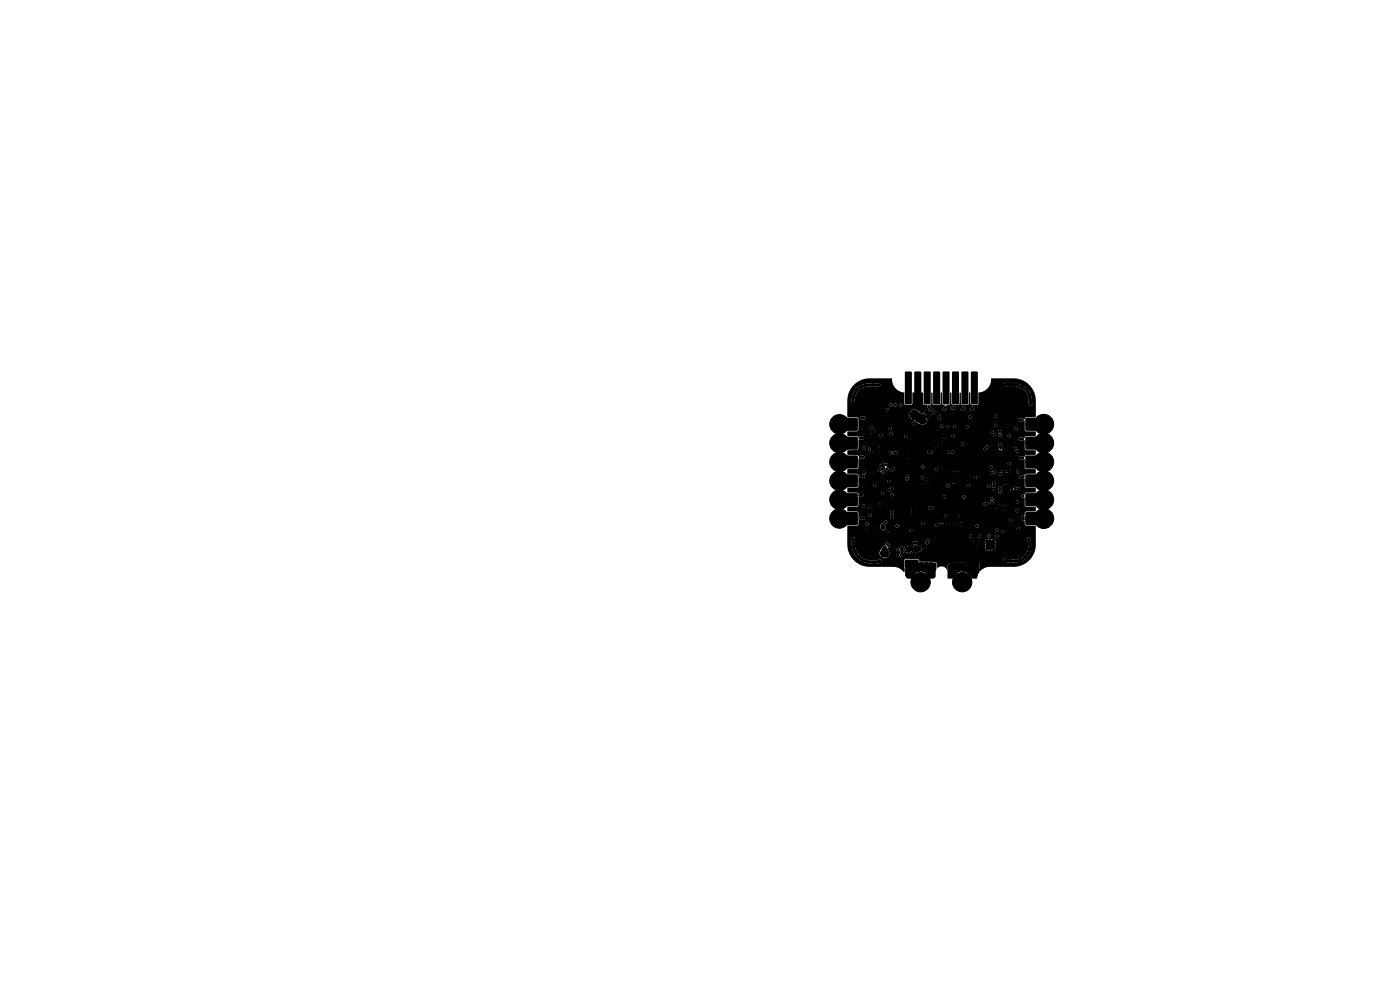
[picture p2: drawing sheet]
<svg xmlns="http://www.w3.org/2000/svg" width="297mm" height="210mm" viewBox="0 0 297 210" stroke-linecap="round" stroke-linejoin="round" font-family="sans-serif">
<g fill="#000" stroke="#000" stroke-width=".21">
<circle cx="178.1" cy="94" r="2.05"/>
<circle cx="178.1" cy="98" r="2.05"/>
<circle cx="178.1" cy="90" r="2.05"/>
<circle cx="180.8" cy="85.8" r=".23"/>
<circle cx="181.1" cy="84.2" r=".23"/>
<circle cx="181.2" cy="95.8" r=".23"/>
<circle cx="181.5" cy="96.2" r=".23"/>
<circle cx="181.7" cy="82.7" r=".22"/>
<circle cx="181.7" cy="95.7" r=".22"/>
<circle cx="181.8" cy="100" r=".23"/>
<circle cx="182" cy="96.2" r=".22"/>
<circle cx="182.2" cy="92" r=".22"/>
<circle cx="182.3" cy="95.6" r=".22"/>
<circle cx="182.3" cy="99.7" r=".23"/>
<circle cx="182.3" cy="91.5" r=".22"/>
<circle cx="182.4" cy="92.9" r=".22"/>
<circle cx="182.5" cy="96.9" r=".22"/>
<circle cx="182.6" cy="82.1" r=".22"/>
<circle cx="182.8" cy="92" r=".23"/>
<circle cx="182.8" cy="91.5" r=".22"/>
<circle cx="182.8" cy="99.6" r=".22"/>
<circle cx="182.8" cy="88.7" r=".22"/>
<circle cx="183" cy="92.9" r=".22"/>
<circle cx="183.1" cy="96.9" r=".22"/>
<circle cx="183.2" cy="91.3" r=".23"/>
<circle cx="183.3" cy="91.8" r=".22"/>
<circle cx="183.3" cy="96.1" r=".22"/>
<circle cx="183.3" cy="88.7" r=".23"/>
<circle cx="183.4" cy="95" r=".22"/>
<circle cx="183.7" cy="81.7" r=".22"/>
<circle cx="184.2" cy="91.8" r=".23"/>
<circle cx="184.2" cy="91.3" r=".23"/>
<circle cx="184.5" cy="85" r="2.2"/>
<circle cx="184.6" cy="99.5" r=".22"/>
<circle cx="184.8" cy="100" r=".22"/>
<circle cx="184.9" cy="90.6" r=".22"/>
<circle cx="184.9" cy="96" r=".23"/>
<circle cx="185.1" cy="99.5" r=".23"/>
<circle cx="185.1" cy="91.7" r=".23"/>
<circle cx="185.1" cy="81.6" r=".22"/>
<circle cx="185.4" cy="100" r=".22"/>
<circle cx="185.6" cy="96" r=".23"/>
<circle cx="185.6" cy="99.5" r=".22"/>
<circle cx="185.8" cy="94.9" r=".22"/>
<circle cx="185.8" cy="95.4" r=".22"/>
<circle cx="185.9" cy="100" r=".22"/>
<circle cx="186" cy="95.8" r=".22"/>
<circle cx="186" cy="91.5" r=".23"/>
<circle cx="186.2" cy="94.7" r=".22"/>
<circle cx="186.4" cy="81.7" r=".22"/>
<circle cx="186.6" cy="99.8" r=".22"/>
<circle cx="186.9" cy="94.7" r=".22"/>
<circle cx="186.9" cy="92.4" r=".23"/>
<circle cx="187" cy="98.8" r=".22"/>
<circle cx="187.2" cy="95.1" r=".22"/>
<circle cx="187.3" cy="94.5" r=".22"/>
<circle cx="187.4" cy="98.5" r=".22"/>
<circle cx="187.5" cy="99" r=".22"/>
<circle cx="187.7" cy="95" r=".22"/>
<circle cx="188.1" cy="98.6" r=".22"/>
<circle cx="188.2" cy="99.5" r=".22"/>
<circle cx="188.3" cy="86.9" r=".22"/>
<circle cx="188.8" cy="90.9" r=".23"/>
<circle cx="188.9" cy="96.1" r=".22"/>
<circle cx="189" cy="85.9" r=".22"/>
<circle cx="189" cy="92" r=".22"/>
<circle cx="189.1" cy="99.8" r=".23"/>
<circle cx="189.6" cy="99.4" r=".22"/>
<circle cx="189.6" cy="96.1" r=".22"/>
<circle cx="189.9" cy="85.9" r=".22"/>
<circle cx="190.1" cy="96" r=".22"/>
<circle cx="191.1" cy="86" r=".23"/>
<circle cx="192.2" cy="92.6" r=".22"/>
<circle cx="192.3" cy="97" r=".23"/>
<circle cx="192.3" cy="96.5" r=".23"/>
<circle cx="192.3" cy="96" r=".23"/>
<circle cx="192.8" cy="96" r=".22"/>
<circle cx="192.8" cy="96.5" r=".22"/>
<circle cx="192.8" cy="97" r=".22"/>
<circle cx="193.1" cy="87.8" r=".22"/>
<circle cx="193.3" cy="88.4" r=".22"/>
<circle cx="193.5" cy="87.4" r=".22"/>
<circle cx="193.6" cy="88" r=".23"/>
<circle cx="193.7" cy="88.8" r=".23"/>
<circle cx="193.8" cy="89.9" r=".22"/>
<circle cx="193.8" cy="87.1" r=".22"/>
<circle cx="193.9" cy="87.6" r=".22"/>
<circle cx="194" cy="88.3" r=".22"/>
<circle cx="194.1" cy="95" r=".23"/>
<circle cx="194.1" cy="94.5" r=".23"/>
<circle cx="194.3" cy="87.2" r=".22"/>
<circle cx="194.3" cy="87.9" r=".22"/>
<circle cx="194.3" cy="88.8" r=".22"/>
<circle cx="194.6" cy="86" r=".23"/>
<circle cx="194.6" cy="89.3" r=".22"/>
<circle cx="194.6" cy="95" r=".22"/>
<circle cx="194.6" cy="94.5" r=".22"/>
<circle cx="194.6" cy="87.6" r=".22"/>
<circle cx="194.7" cy="88.3" r=".22"/>
<circle cx="194.7" cy="86.5" r=".22"/>
<circle cx="194.9" cy="88.8" r=".23"/>
<circle cx="195" cy="93.2" r=".22"/>
<circle cx="195" cy="87.9" r=".22"/>
<circle cx="195.1" cy="86.2" r=".22"/>
<circle cx="195.1" cy="86.9" r=".22"/>
<circle cx="195.1" cy="89.3" r=".23"/>
<circle cx="195.2" cy="88.4" r=".22"/>
<circle cx="195.4" cy="86.6" r=".23"/>
<circle cx="195.4" cy="88.9" r=".22"/>
<circle cx="195.4" cy="89.8" r=".23"/>
<circle cx="195.5" cy="87.3" r=".22"/>
<circle cx="195.5" cy="88" r=".23"/>
<circle cx="195.7" cy="89.3" r=".22"/>
<circle cx="195.7" cy="88.5" r=".22"/>
<circle cx="195.8" cy="94" r=".22"/>
<circle cx="195.8" cy="87" r=".22"/>
<circle cx="195.8" cy="99.1" r=".22"/>
<circle cx="196" cy="89.8" r=".22"/>
<circle cx="196.1" cy="88" r=".22"/>
<circle cx="196.1" cy="88.9" r=".23"/>
<circle cx="196.2" cy="87.3" r=".23"/>
<circle cx="196.3" cy="88.5" r=".22"/>
<circle cx="196.4" cy="89.4" r=".22"/>
<circle cx="196.6" cy="87" r=".23"/>
<circle cx="196.8" cy="87.5" r=".23"/>
<circle cx="197" cy="86.3" r=".22"/>
<circle cx="197.1" cy="96" r=".23"/>
<circle cx="197.1" cy="89.9" r=".22"/>
<circle cx="197.1" cy="89.4" r=".22"/>
<circle cx="197.1" cy="88.7" r=".22"/>
<circle cx="197.2" cy="88.1" r=".22"/>
<circle cx="197.3" cy="87.6" r=".22"/>
<circle cx="197.4" cy="86.7" r=".22"/>
<circle cx="197.5" cy="89.1" r=".22"/>
<circle cx="197.5" cy="88.5" r=".23"/>
<circle cx="197.5" cy="89.6" r=".23"/>
<circle cx="197.5" cy="96" r=".22"/>
<circle cx="197.9" cy="87.1" r=".22"/>
<circle cx="198" cy="97.8" r=".22"/>
<circle cx="198.1" cy="94" r=".22"/>
<circle cx="198.1" cy="94.5" r=".23"/>
<circle cx="198.3" cy="87.5" r=".23"/>
<circle cx="198.6" cy="93.9" r=".22"/>
<circle cx="198.6" cy="94.5" r=".23"/>
<circle cx="198.6" cy="95" r=".22"/>
<circle cx="198.7" cy="99.6" r=".22"/>
<circle cx="199.3" cy="88.8" r=".22"/>
<circle cx="199.3" cy="88.3" r=".22"/>
<circle cx="199.8" cy="90.4" r=".22"/>
<circle cx="199.8" cy="93.3" r=".23"/>
<circle cx="200" cy="93.8" r=".22"/>
<circle cx="200" cy="94.3" r=".23"/>
<circle cx="200.2" cy="94.8" r=".23"/>
<circle cx="200.2" cy="95.3" r=".22"/>
<circle cx="200.3" cy="86.8" r=".22"/>
<circle cx="200.3" cy="93.3" r=".23"/>
<circle cx="200.6" cy="93.7" r=".23"/>
<circle cx="200.6" cy="86.4" r=".22"/>
<circle cx="200.6" cy="94.3" r=".22"/>
<circle cx="200.7" cy="94.8" r=".23"/>
<circle cx="200.8" cy="95.2" r=".22"/>
<circle cx="200.9" cy="93.3" r=".23"/>
<circle cx="201" cy="90.5" r=".22"/>
<circle cx="201.1" cy="93.8" r=".23"/>
<circle cx="201.1" cy="94.3" r=".23"/>
<circle cx="201.3" cy="94.8" r=".23"/>
<circle cx="201.3" cy="95.3" r=".22"/>
<circle cx="201.6" cy="96" r=".23"/>
<circle cx="201.9" cy="94.7" r=".23"/>
<circle cx="202" cy="86.5" r=".22"/>
<circle cx="202.1" cy="95.9" r=".23"/>
<circle cx="202.2" cy="92.4" r=".22"/>
<circle cx="202.5" cy="86.5" r=".23"/>
<circle cx="202.5" cy="90.5" r=".22"/>
<circle cx="203.7" cy="93.8" r=".22"/>
<circle cx="203.7" cy="93.3" r=".23"/>
<circle cx="204.1" cy="86.9" r=".23"/>
<circle cx="204.1" cy="94.1" r=".23"/>
<circle cx="204.2" cy="93.3" r=".22"/>
<circle cx="204.5" cy="86.5" r=".23"/>
<circle cx="204.6" cy="90.6" r=".22"/>
<circle cx="204.8" cy="95.5" r=".23"/>
<circle cx="204.8" cy="94.5" r=".23"/>
<circle cx="204.9" cy="95" r=".22"/>
<circle cx="205.2" cy="90.5" r=".22"/>
<circle cx="205.4" cy="94.5" r=".22"/>
<circle cx="205.4" cy="95.5" r=".22"/>
<circle cx="205.5" cy="95" r=".22"/>
<circle cx="205.7" cy="88.5" r=".22"/>
<circle cx="205.9" cy="94.5" r=".23"/>
<circle cx="206" cy="95.5" r=".23"/>
<circle cx="206" cy="95" r=".22"/>
<circle cx="206.1" cy="86.8" r=".22"/>
<circle cx="206.5" cy="86.5" r=".23"/>
<circle cx="207" cy="90.3" r=".22"/>
<circle cx="209" cy="95.2" r=".23"/>
<circle cx="209.3" cy="94.8" r=".23"/>
<circle cx="210.3" cy="99.1" r=".22"/>
<circle cx="210.5" cy="91.7" r=".22"/>
<circle cx="210.9" cy="95.9" r=".22"/>
<circle cx="211" cy="92.2" r=".22"/>
<circle cx="211.2" cy="88.3" r=".22"/>
<circle cx="211.2" cy="90.2" r=".22"/>
<circle cx="211.4" cy="95.9" r=".23"/>
<circle cx="211.9" cy="95.9" r=".22"/>
<circle cx="212" cy="91.6" r=".23"/>
<circle cx="212.1" cy="98.5" r=".23"/>
<circle cx="212.2" cy="92.3" r=".22"/>
<circle cx="212.2" cy="94.4" r=".23"/>
<circle cx="212.2" cy="96.3" r=".22"/>
<circle cx="212.3" cy="94.9" r=".22"/>
<circle cx="212.4" cy="95.9" r=".23"/>
<circle cx="212.5" cy="90.9" r=".23"/>
<circle cx="212.8" cy="91.4" r=".22"/>
<circle cx="212.9" cy="95.8" r=".22"/>
<circle cx="213" cy="90.9" r=".22"/>
<circle cx="213" cy="91.8" r=".22"/>
<circle cx="213.3" cy="94.9" r=".23"/>
<circle cx="213.3" cy="91.4" r=".22"/>
<circle cx="213.3" cy="95.4" r=".22"/>
<circle cx="213.4" cy="81.6" r=".22"/>
<circle cx="213.4" cy="95.8" r=".22"/>
<circle cx="213.6" cy="90.9" r=".22"/>
<circle cx="213.6" cy="91.8" r=".22"/>
<circle cx="213.8" cy="99.6" r=".22"/>
<circle cx="213.8" cy="98.9" r=".23"/>
<circle cx="213.9" cy="91.4" r=".22"/>
<circle cx="214.1" cy="92.4" r=".22"/>
<circle cx="214.1" cy="90.9" r=".22"/>
<circle cx="214.1" cy="98.4" r=".23"/>
<circle cx="214.2" cy="99.2" r=".23"/>
<circle cx="214.5" cy="81.5" r=".23"/>
<circle cx="215" cy="85" r="2.2"/>
<circle cx="215.4" cy="95.2" r=".22"/>
<circle cx="215.6" cy="90.9" r=".22"/>
<circle cx="215.6" cy="81.6" r=".23"/>
<circle cx="215.8" cy="95.7" r=".22"/>
<circle cx="216.3" cy="91.7" r=".23"/>
<circle cx="216.3" cy="89.1" r=".23"/>
<circle cx="216.4" cy="95.8" r=".22"/>
<circle cx="216.4" cy="93.1" r=".23"/>
<circle cx="216.5" cy="97.2" r=".23"/>
<circle cx="216.5" cy="99.8" r=".23"/>
<circle cx="216.8" cy="82.1" r=".22"/>
<circle cx="216.8" cy="91.7" r=".23"/>
<circle cx="216.9" cy="89.1" r=".22"/>
<circle cx="216.9" cy="93.1" r=".23"/>
<circle cx="217" cy="97.2" r=".23"/>
<circle cx="217" cy="95.8" r=".22"/>
<circle cx="217" cy="99.7" r=".23"/>
<circle cx="217.5" cy="100" r=".22"/>
<circle cx="217.7" cy="82.7" r=".22"/>
<circle cx="218.3" cy="83.7" r=".22"/>
<circle cx="218.5" cy="84.6" r=".22"/>
<circle cx="218.7" cy="85.7" r=".23"/>
<circle cx="221.4" cy="90" r="2.1"/>
<circle cx="221.4" cy="94" r="2.1"/>
<circle cx="221.4" cy="98" r="2.1"/>
<circle cx="178.1" cy="102" r="2.05"/>
<circle cx="178.1" cy="106" r="2.05"/>
<circle cx="178.1" cy="110" r="2.05"/>
<circle cx="181" cy="115.2" r=".22"/>
<circle cx="181.1" cy="114.4" r=".22"/>
<circle cx="181.1" cy="116.2" r=".23"/>
<circle cx="181.4" cy="117.2" r=".22"/>
<circle cx="181.8" cy="108" r=".23"/>
<circle cx="181.9" cy="104" r=".22"/>
<circle cx="182.1" cy="118.1" r=".22"/>
<circle cx="182.3" cy="107.8" r=".23"/>
<circle cx="182.3" cy="108.3" r=".23"/>
<circle cx="182.3" cy="100.1" r=".23"/>
<circle cx="182.4" cy="105.1" r=".23"/>
<circle cx="182.4" cy="103.9" r=".22"/>
<circle cx="182.7" cy="101.1" r=".22"/>
<circle cx="182.7" cy="109.9" r=".23"/>
<circle cx="182.7" cy="112.6" r=".22"/>
<circle cx="182.8" cy="107.7" r=".22"/>
<circle cx="182.8" cy="100.1" r=".22"/>
<circle cx="182.8" cy="104.2" r=".23"/>
<circle cx="182.8" cy="108.3" r=".22"/>
<circle cx="182.8" cy="103.7" r=".22"/>
<circle cx="182.9" cy="105.1" r=".23"/>
<circle cx="183.1" cy="118.8" r=".23"/>
<circle cx="183.2" cy="101" r=".22"/>
<circle cx="183.2" cy="109.9" r=".22"/>
<circle cx="183.2" cy="112.6" r=".22"/>
<circle cx="183.2" cy="107.3" r=".22"/>
<circle cx="183.3" cy="100.4" r=".23"/>
<circle cx="183.3" cy="104.1" r=".22"/>
<circle cx="183.4" cy="103.7" r=".22"/>
<circle cx="183.8" cy="112.9" r=".22"/>
<circle cx="184" cy="111.2" r=".23"/>
<circle cx="184.2" cy="119.2" r=".22"/>
<circle cx="184.3" cy="112.2" r=".23"/>
<circle cx="184.4" cy="100" r=".23"/>
<circle cx="184.5" cy="115.5" r="2.2"/>
<circle cx="184.5" cy="107.3" r=".22"/>
<circle cx="184.5" cy="111.7" r=".23"/>
<circle cx="184.6" cy="107.8" r=".23"/>
<circle cx="184.6" cy="109.3" r=".22"/>
<circle cx="184.7" cy="112.8" r=".22"/>
<circle cx="184.7" cy="104.2" r=".22"/>
<circle cx="184.7" cy="103.2" r=".22"/>
<circle cx="184.7" cy="103.7" r=".23"/>
<circle cx="184.8" cy="108.3" r=".22"/>
<circle cx="184.9" cy="112.2" r=".22"/>
<circle cx="185.1" cy="111.7" r=".23"/>
<circle cx="185.4" cy="112.2" r=".22"/>
<circle cx="185.5" cy="119.3" r=".22"/>
<circle cx="185.5" cy="113" r=".22"/>
<circle cx="185.6" cy="103" r=".22"/>
<circle cx="185.6" cy="111.7" r=".22"/>
<circle cx="185.7" cy="104.1" r=".22"/>
<circle cx="185.7" cy="103.7" r=".23"/>
<circle cx="186" cy="112.2" r=".23"/>
<circle cx="186.2" cy="107.1" r=".22"/>
<circle cx="186.7" cy="119.1" r=".22"/>
<circle cx="186.9" cy="117.4" r=".23"/>
<circle cx="187.1" cy="111.9" r=".22"/>
<circle cx="187.1" cy="107.4" r=".23"/>
<circle cx="187.1" cy="111.4" r=".23"/>
<circle cx="187.1" cy="106.9" r=".22"/>
<circle cx="187.2" cy="117.9" r=".22"/>
<circle cx="187.2" cy="116.9" r=".22"/>
<circle cx="187.3" cy="104.7" r=".23"/>
<circle cx="187.3" cy="100.1" r=".22"/>
<circle cx="187.4" cy="117.4" r=".22"/>
<circle cx="187.4" cy="116.5" r=".22"/>
<circle cx="187.6" cy="112.2" r=".23"/>
<circle cx="187.6" cy="111.7" r=".22"/>
<circle cx="187.6" cy="106.8" r=".22"/>
<circle cx="187.6" cy="107.4" r=".22"/>
<circle cx="187.7" cy="117.9" r=".22"/>
<circle cx="187.7" cy="116.9" r=".22"/>
<circle cx="187.7" cy="116" r=".22"/>
<circle cx="187.9" cy="117.4" r=".23"/>
<circle cx="187.9" cy="110.7" r=".22"/>
<circle cx="188" cy="116.5" r=".22"/>
<circle cx="188.2" cy="115.4" r=".22"/>
<circle cx="188.2" cy="107.4" r=".23"/>
<circle cx="188.2" cy="117.9" r=".23"/>
<circle cx="188.2" cy="116.9" r=".22"/>
<circle cx="188.3" cy="113.1" r=".23"/>
<circle cx="188.4" cy="117.4" r=".22"/>
<circle cx="188.5" cy="115.8" r=".22"/>
<circle cx="188.6" cy="113.5" r=".23"/>
<circle cx="188.6" cy="102.1" r=".23"/>
<circle cx="188.7" cy="103.9" r=".22"/>
<circle cx="188.7" cy="107.3" r=".22"/>
<circle cx="188.8" cy="113" r=".23"/>
<circle cx="189.1" cy="113.5" r=".22"/>
<circle cx="189.2" cy="103.6" r=".23"/>
<circle cx="189.2" cy="109.8" r=".22"/>
<circle cx="189.2" cy="108.5" r=".22"/>
<circle cx="189.2" cy="109.2" r=".23"/>
<circle cx="189.3" cy="104.9" r=".22"/>
<circle cx="189.3" cy="119" r=".22"/>
<circle cx="189.3" cy="118.4" r=".23"/>
<circle cx="189.3" cy="117.8" r=".22"/>
<circle cx="189.3" cy="117.2" r=".22"/>
<circle cx="189.3" cy="116.7" r=".22"/>
<circle cx="189.8" cy="116.7" r=".23"/>
<circle cx="189.9" cy="118.5" r=".23"/>
<circle cx="189.9" cy="119" r=".22"/>
<circle cx="189.9" cy="117.8" r=".23"/>
<circle cx="189.9" cy="117.2" r=".23"/>
<circle cx="190.3" cy="111.6" r=".22"/>
<circle cx="190.5" cy="117.8" r=".23"/>
<circle cx="190.5" cy="116.6" r=".22"/>
<circle cx="191.2" cy="117.8" r=".23"/>
<circle cx="191.3" cy="116.2" r=".22"/>
<circle cx="191.3" cy="116.7" r=".22"/>
<circle cx="191.3" cy="117.2" r=".22"/>
<circle cx="191.8" cy="114" r=".22"/>
<circle cx="191.9" cy="118.2" r=".22"/>
<circle cx="191.9" cy="117.6" r=".22"/>
<circle cx="192.2" cy="116.1" r=".22"/>
<circle cx="192.2" cy="116.9" r=".22"/>
<circle cx="192.4" cy="101.7" r=".22"/>
<circle cx="192.5" cy="101" r=".23"/>
<circle cx="192.5" cy="118.2" r=".23"/>
<circle cx="192.5" cy="117.6" r=".22"/>
<circle cx="192.8" cy="115.4" r=".23"/>
<circle cx="192.9" cy="116.6" r=".22"/>
<circle cx="192.9" cy="117.1" r=".22"/>
<circle cx="192.9" cy="116.1" r=".22"/>
<circle cx="193.2" cy="118.2" r=".23"/>
<circle cx="193.2" cy="117.7" r=".23"/>
<circle cx="193.2" cy="112.5" r=".22"/>
<circle cx="193.3" cy="115.4" r=".22"/>
<circle cx="193.5" cy="116.1" r=".22"/>
<circle cx="193.5" cy="116.7" r=".22"/>
<circle cx="193.6" cy="107.5" r=".23"/>
<circle cx="193.7" cy="108.1" r=".23"/>
<circle cx="193.7" cy="108.6" r=".23"/>
<circle cx="193.7" cy="109.2" r=".22"/>
<circle cx="193.8" cy="118.2" r=".23"/>
<circle cx="193.8" cy="117.7" r=".23"/>
<circle cx="193.8" cy="117.1" r=".23"/>
<circle cx="193.9" cy="115.2" r=".23"/>
<circle cx="194.1" cy="116.1" r=".22"/>
<circle cx="194.1" cy="116.6" r=".22"/>
<circle cx="194.2" cy="107.6" r=".23"/>
<circle cx="194.2" cy="109.2" r=".22"/>
<circle cx="194.2" cy="108.6" r=".23"/>
<circle cx="194.2" cy="108.1" r=".23"/>
<circle cx="194.3" cy="102.3" r=".22"/>
<circle cx="194.3" cy="119.5" r=".22"/>
<circle cx="194.4" cy="115.1" r=".22"/>
<circle cx="194.4" cy="117" r=".23"/>
<circle cx="194.5" cy="100.3" r=".22"/>
<circle cx="194.5" cy="100.7" r=".23"/>
<circle cx="194.7" cy="116.6" r=".23"/>
<circle cx="194.7" cy="116.1" r=".23"/>
<circle cx="194.8" cy="102.3" r=".22"/>
<circle cx="195" cy="120" r=".22"/>
<circle cx="195" cy="115.4" r=".23"/>
<circle cx="195.1" cy="114.6" r=".23"/>
<circle cx="195.2" cy="116.6" r=".22"/>
<circle cx="195.3" cy="116.1" r=".22"/>
<circle cx="195.3" cy="102.3" r=".22"/>
<circle cx="195.5" cy="119.5" r=".22"/>
<circle cx="195.7" cy="101.3" r=".22"/>
<circle cx="195.8" cy="111.1" r=".23"/>
<circle cx="195.8" cy="102.3" r=".22"/>
<circle cx="196" cy="120" r=".22"/>
<circle cx="196.4" cy="102.3" r=".22"/>
<circle cx="196.5" cy="119.5" r=".23"/>
<circle cx="196.7" cy="115.1" r=".22"/>
<circle cx="196.9" cy="114.7" r=".23"/>
<circle cx="196.9" cy="102.3" r=".22"/>
<circle cx="196.9" cy="101.8" r=".22"/>
<circle cx="197" cy="120" r=".22"/>
<circle cx="197.1" cy="101.1" r=".22"/>
<circle cx="197.2" cy="107.7" r=".22"/>
<circle cx="197.4" cy="100.6" r=".22"/>
<circle cx="197.4" cy="101.8" r=".22"/>
<circle cx="197.4" cy="102.3" r=".22"/>
<circle cx="197.5" cy="119.5" r=".22"/>
<circle cx="197.6" cy="101.1" r=".22"/>
<circle cx="197.7" cy="107.7" r=".22"/>
<circle cx="197.7" cy="105.5" r=".22"/>
<circle cx="197.9" cy="100.6" r=".22"/>
<circle cx="197.9" cy="102.3" r=".22"/>
<circle cx="198" cy="101.8" r=".23"/>
<circle cx="198" cy="120" r=".22"/>
<circle cx="198.2" cy="101.1" r=".22"/>
<circle cx="198.5" cy="110.8" r=".22"/>
<circle cx="198.5" cy="110.3" r=".22"/>
<circle cx="198.5" cy="100.6" r=".23"/>
<circle cx="198.5" cy="101.8" r=".22"/>
<circle cx="198.5" cy="102.3" r=".22"/>
<circle cx="198.7" cy="111.4" r=".22"/>
<circle cx="199" cy="110.3" r=".23"/>
<circle cx="199" cy="110.8" r=".22"/>
<circle cx="200.4" cy="105.4" r=".23"/>
<circle cx="200.5" cy="101.8" r=".23"/>
<circle cx="200.5" cy="110.3" r=".22"/>
<circle cx="200.5" cy="102.4" r=".22"/>
<circle cx="200.5" cy="110.8" r=".22"/>
<circle cx="200.6" cy="109.4" r=".23"/>
<circle cx="200.6" cy="100.8" r=".23"/>
<circle cx="201.1" cy="105.8" r=".22"/>
<circle cx="201.1" cy="110.3" r=".22"/>
<circle cx="201.1" cy="103.1" r=".23"/>
<circle cx="201.1" cy="110.9" r=".22"/>
<circle cx="201.1" cy="101.8" r=".23"/>
<circle cx="201.2" cy="102.4" r=".22"/>
<circle cx="201.2" cy="100.2" r=".23"/>
<circle cx="201.2" cy="100.8" r=".22"/>
<circle cx="201.7" cy="110.3" r=".22"/>
<circle cx="201.7" cy="101.8" r=".23"/>
<circle cx="201.7" cy="100.2" r=".22"/>
<circle cx="201.7" cy="110.8" r=".22"/>
<circle cx="201.7" cy="102.4" r=".23"/>
<circle cx="201.8" cy="100.7" r=".23"/>
<circle cx="202" cy="119.7" r=".23"/>
<circle cx="202.2" cy="102.1" r=".22"/>
<circle cx="202.3" cy="100.3" r=".22"/>
<circle cx="202.3" cy="100.8" r=".22"/>
<circle cx="202.3" cy="110.4" r=".23"/>
<circle cx="202.4" cy="110.9" r=".22"/>
<circle cx="202.7" cy="102.3" r=".23"/>
<circle cx="202.7" cy="101.8" r=".22"/>
<circle cx="202.9" cy="100.3" r=".22"/>
<circle cx="202.9" cy="110.4" r=".22"/>
<circle cx="203" cy="100.8" r=".23"/>
<circle cx="203" cy="110.9" r=".23"/>
<circle cx="203" cy="119.7" r=".22"/>
<circle cx="203.2" cy="101.8" r=".22"/>
<circle cx="203.2" cy="102.3" r=".22"/>
<circle cx="203.4" cy="110" r=".23"/>
<circle cx="203.4" cy="110.5" r=".22"/>
<circle cx="203.5" cy="100.8" r=".23"/>
<circle cx="203.5" cy="100.3" r=".22"/>
<circle cx="203.7" cy="101.8" r=".23"/>
<circle cx="204" cy="109.4" r=".23"/>
<circle cx="204" cy="100.6" r=".22"/>
<circle cx="204" cy="110" r=".23"/>
<circle cx="204" cy="110.5" r=".22"/>
<circle cx="204" cy="119.7" r=".22"/>
<circle cx="204.5" cy="105.4" r=".23"/>
<circle cx="204.6" cy="107.7" r=".22"/>
<circle cx="204.6" cy="108.2" r=".22"/>
<circle cx="204.6" cy="108.7" r=".23"/>
<circle cx="205" cy="119.5" r=".22"/>
<circle cx="205.1" cy="107.7" r=".22"/>
<circle cx="205.1" cy="108.2" r=".22"/>
<circle cx="205.1" cy="108.7" r=".23"/>
<circle cx="205.4" cy="103" r=".22"/>
<circle cx="205.5" cy="108" r=".23"/>
<circle cx="205.6" cy="108.6" r=".22"/>
<circle cx="205.7" cy="118.2" r=".22"/>
<circle cx="205.9" cy="113.7" r=".23"/>
<circle cx="206.3" cy="118.2" r=".23"/>
<circle cx="206.8" cy="115" r=".22"/>
<circle cx="206.8" cy="115.5" r=".22"/>
<circle cx="206.8" cy="114.5" r=".22"/>
<circle cx="206.9" cy="101.3" r=".22"/>
<circle cx="207.3" cy="111.6" r=".23"/>
<circle cx="207.3" cy="114.4" r=".22"/>
<circle cx="207.4" cy="115" r=".23"/>
<circle cx="207.4" cy="115.5" r=".22"/>
<circle cx="207.8" cy="113.7" r=".23"/>
<circle cx="208.9" cy="106.9" r=".23"/>
<circle cx="209.3" cy="114.7" r=".22"/>
<circle cx="209.4" cy="116.4" r=".22"/>
<circle cx="209.4" cy="115.2" r=".23"/>
<circle cx="209.4" cy="115.8" r=".23"/>
<circle cx="209.4" cy="106.8" r=".22"/>
<circle cx="209.8" cy="103.2" r=".23"/>
<circle cx="209.8" cy="113.7" r=".23"/>
<circle cx="210" cy="115.2" r=".22"/>
<circle cx="210" cy="115.8" r=".23"/>
<circle cx="210" cy="116.4" r=".23"/>
<circle cx="210" cy="114.7" r=".23"/>
<circle cx="210.4" cy="100.3" r=".23"/>
<circle cx="210.4" cy="106.6" r=".22"/>
<circle cx="210.5" cy="105.8" r=".22"/>
<circle cx="210.8" cy="103.7" r=".22"/>
<circle cx="210.8" cy="114.7" r=".22"/>
<circle cx="210.8" cy="115.2" r=".22"/>
<circle cx="210.8" cy="103.1" r=".22"/>
<circle cx="210.8" cy="116.4" r=".23"/>
<circle cx="210.8" cy="115.8" r=".22"/>
<circle cx="210.8" cy="117.1" r=".22"/>
<circle cx="210.8" cy="102.5" r=".22"/>
<circle cx="211" cy="100.1" r=".23"/>
<circle cx="211.5" cy="112.5" r=".22"/>
<circle cx="211.5" cy="113.8" r=".22"/>
<circle cx="211.6" cy="107.9" r=".22"/>
<circle cx="211.7" cy="107.3" r=".23"/>
<circle cx="212.1" cy="103.4" r=".23"/>
<circle cx="212.1" cy="103.9" r=".23"/>
<circle cx="212.1" cy="104.4" r=".22"/>
<circle cx="212.1" cy="115" r=".23"/>
<circle cx="212.2" cy="115.7" r=".22"/>
<circle cx="212.2" cy="108.4" r=".22"/>
<circle cx="212.2" cy="100.6" r=".23"/>
<circle cx="212.2" cy="107.8" r=".22"/>
<circle cx="212.3" cy="107.3" r=".23"/>
<circle cx="212.4" cy="114.4" r=".22"/>
<circle cx="212.4" cy="116.5" r=".22"/>
<circle cx="212.7" cy="112.7" r=".23"/>
<circle cx="212.8" cy="108.1" r=".23"/>
<circle cx="212.8" cy="107.5" r=".22"/>
<circle cx="212.8" cy="103.1" r=".23"/>
<circle cx="212.9" cy="104" r=".22"/>
<circle cx="213" cy="100" r=".22"/>
<circle cx="213.1" cy="103.5" r=".22"/>
<circle cx="213.2" cy="118.9" r=".23"/>
<circle cx="213.4" cy="104" r=".22"/>
<circle cx="213.4" cy="108.1" r=".22"/>
<circle cx="213.4" cy="112.4" r=".23"/>
<circle cx="213.4" cy="103" r=".22"/>
<circle cx="213.5" cy="107.6" r=".22"/>
<circle cx="213.6" cy="103.5" r=".22"/>
<circle cx="213.8" cy="111.2" r=".23"/>
<circle cx="213.9" cy="104" r=".23"/>
<circle cx="213.9" cy="103" r=".22"/>
<circle cx="214.1" cy="103.5" r=".23"/>
<circle cx="214.2" cy="100" r=".22"/>
<circle cx="214.4" cy="119" r=".23"/>
<circle cx="214.4" cy="110.4" r=".22"/>
<circle cx="214.7" cy="103.8" r=".22"/>
<circle cx="215" cy="115.5" r="2.2"/>
<circle cx="215.4" cy="103.6" r=".23"/>
<circle cx="215.5" cy="119" r=".23"/>
<circle cx="215.6" cy="112.8" r=".22"/>
<circle cx="215.7" cy="108.4" r=".23"/>
<circle cx="215.7" cy="111.3" r=".22"/>
<circle cx="215.8" cy="106.5" r=".22"/>
<circle cx="215.9" cy="100.1" r=".22"/>
<circle cx="216" cy="112.1" r=".23"/>
<circle cx="216" cy="103.7" r=".23"/>
<circle cx="216.4" cy="113.1" r=".23"/>
<circle cx="216.4" cy="112.6" r=".22"/>
<circle cx="216.5" cy="101.1" r=".22"/>
<circle cx="216.6" cy="104" r=".22"/>
<circle cx="216.6" cy="118.8" r=".22"/>
<circle cx="216.8" cy="107.8" r=".23"/>
<circle cx="216.9" cy="113.5" r=".23"/>
<circle cx="217" cy="112.7" r=".23"/>
<circle cx="217" cy="105.2" r=".22"/>
<circle cx="217" cy="103.7" r=".22"/>
<circle cx="217" cy="100.2" r=".23"/>
<circle cx="217.1" cy="101.1" r=".22"/>
<circle cx="217.1" cy="109.6" r=".23"/>
<circle cx="217.1" cy="110.1" r=".22"/>
<circle cx="217.5" cy="118.2" r=".22"/>
<circle cx="218.1" cy="117.5" r=".23"/>
<circle cx="218.3" cy="114.4" r=".22"/>
<circle cx="218.4" cy="116.6" r=".22"/>
<circle cx="218.5" cy="115.5" r=".22"/>
<circle cx="218.5" cy="108.1" r=".22"/>
<circle cx="221.4" cy="110" r="2.1"/>
<circle cx="221.4" cy="106" r="2.1"/>
<circle cx="221.4" cy="102" r="2.1"/>
<circle cx="192.3" cy="121" r=".22"/>
<circle cx="192.4" cy="122" r=".23"/>
<circle cx="192.7" cy="121.5" r=".22"/>
<circle cx="193.1" cy="121" r=".22"/>
<circle cx="193.1" cy="122" r=".22"/>
<circle cx="193.6" cy="121.5" r=".23"/>
<circle cx="193.9" cy="120.9" r=".23"/>
<circle cx="194.5" cy="120.4" r=".23"/>
<circle cx="195" cy="121" r=".22"/>
<circle cx="195.3" cy="123.5" r="2.05"/>
<circle cx="195.5" cy="120.5" r=".22"/>
<circle cx="196" cy="121" r=".22"/>
<circle cx="196.5" cy="120.5" r=".22"/>
<circle cx="196.7" cy="121.5" r=".22"/>
<circle cx="197" cy="121" r=".22"/>
<circle cx="197.2" cy="122.1" r=".23"/>
<circle cx="197.5" cy="121.5" r=".22"/>
<circle cx="197.5" cy="120.5" r=".22"/>
<circle cx="198" cy="121" r=".22"/>
<circle cx="198" cy="122" r=".22"/>
<circle cx="201.5" cy="120" r=".23"/>
<circle cx="201.5" cy="121" r=".23"/>
<circle cx="201.5" cy="122" r=".23"/>
<circle cx="202" cy="121.5" r=".22"/>
<circle cx="202" cy="120.5" r=".22"/>
<circle cx="202.3" cy="122" r=".22"/>
<circle cx="202.5" cy="121" r=".23"/>
<circle cx="202.5" cy="120" r=".23"/>
<circle cx="202.8" cy="121.5" r=".22"/>
<circle cx="203" cy="120.5" r=".22"/>
<circle cx="203.5" cy="120" r=".23"/>
<circle cx="203.5" cy="121" r=".23"/>
<circle cx="204" cy="120.5" r=".22"/>
<circle cx="204.1" cy="123.5" r="2.05"/>
<circle cx="204.5" cy="121" r=".23"/>
<circle cx="204.5" cy="120" r=".23"/>
<circle cx="205" cy="120.5" r=".22"/>
<circle cx="205.4" cy="121.1" r=".22"/>
<circle cx="205.8" cy="121.7" r=".22"/>
<circle cx="206.2" cy="121.1" r=".22"/>
<circle cx="206.3" cy="122.1" r=".23"/>
<circle cx="206.6" cy="121.6" r=".23"/>
<circle cx="207" cy="122.1" r=".22"/>
<circle cx="207" cy="121.1" r=".22"/>
</g>
<g fill="#000">
<path d="M179.1 89.7l2.7-.1 .2 .3v1.3l-.3 .2h-2.5l-.2-.3zM179.1 93.7l2.7-.1 .2 .3v1.3l-.3 .2h-2.5l-.2-.3zM179.1 97.7l2.7-.1 .2 .3v1.3l-.3 .2h-2.5l-.2-.3zM179.1 88.7l2.7-.1 .2 .3v1.3l-.3 .2h-2.5l-.2-.3zM179.1 92.7l2.7-.1 .2 .3v1.3l-.3 .2h-2.5l-.2-.3zM179.1 96.7l2.7-.1 .2 .3v1.3l-.3 .2h-2.5l-.2-.3zM181.2 95.6l1.1-.2 .2 .3-.5 .7h-.6l-.4-.5zM182.1 99.6l.7-.2 .1 .8-.7 .1zM182.4 91.3l.7-.2 .3 .6-.1 .2-1 .2-.2-.1zM184.1 91.2l.3-.2 .2 .5 1.5-.1 .1 .2-.2 .2-1.7 .3-.2-.2zM184.5 99.3h1.2l.3 .7-.2 .2h-1.5l-.1-.3zM184.3 95l.3 .1v.4a1.01 1.01 0 0 0 1.1 .2v-.9l.2-.2 .2 .2-.1 1.1-.7 .3h-.7a1.02 1.02 0 0 1-.3-1.1z"/>
<path d="M181.5 82.4a6.3 6.3 0 0 1 5-1.1l.2 .2 .1 .3-.3 .2h-2.8l-1 .4-.8 .5-.5 1.3-.3 1.6-.2 .3h-.3l-.1-.3 .3-1.7zM185.7 94.7l.6-.2h.7l.3-.2 .1 .3v.2h.4l.1 .2-.2 .2h-.4l-.3-.4-.9 .1-.2-.3zM186.9 98.6l.5-.3 .2 .7-.1 .2-.6-.2-.1-.2zM181.1 81.6l1-.7 1.6-.6h5.5a3.1 3.1 0 0 0 2.6 3.1v2.2l.2 .2 1.3 .1 .2-.1 .1-2.5h2.1l.1 .1 .1 2.3 .2 .2 .7 .1a.53 .53 0 0 0 .3 .7l.8 .7a.37 .37 0 0 0 .3 .5 .37 .37 0 0 0 .4-.4 .37 .37 0 0 0-.4-.4l-.9-1.1 .3-.4v-2.3l.2 .1 .1 2.3 .2 .2h1.2l.2-.1 .1-2.4 .2-.1 .1 2.4 .1 .1 .4 .1-.1 .5a.39 .39 0 0 0-.3 .4 .39 .39 0 0 0 .4 .3 .39 .39 0 0 0 .3-.4l.2-.2 .8 .1a.47 .47 0 0 0 .7 .2l1.4 .1a.39 .39 0 0 0 .4 .3 .39 .39 0 0 0 .4-.4h1.2a.41 .41 0 0 0 .4 .3 .41 .41 0 0 0 .4-.3 .35 .35 0 0 0 0-.6 .35 .35 0 0 0-.5 .3l-.3 .3h-1.2a.35 .35 0 0 0 0-.6 .35 .35 0 0 0-.5 .3l-.3 .3h-1.2a.36 .36 0 0 0 .1-.5 .36 .36 0 0 0-.5-.1h-.3l-.2 .3h-.8l-.2-.4 .1-.2 .6-.1 .1-.1 .1-2.4 .2 .1 .1 2.3 .2 .2h1.2l.2-.1 .1-2.4 .1-.1 .1 .1v2.2l.2 .2 1.3 .1 .2-.1 .1-2.4 .1-.1 .1 .1 .1 2.4 .2 .1 1.3-.1 .2-.2v-2.3a3.9 3.9 0 0 0 2.4-1.7h3v.3h1.5a3.3 3.3 0 0 1 3.7 3.8l.2 .4h.3l.3-.3-.1-1.2a3.6 3.6 0 0 0-3.2-3.3l-2.5-.1-.2 .4h-3l.4-1.3h5l1.6 .4 .7 .4 .9 .8 .7 1.1 .4 1.2v4.2l-.1 .1h-1.9l-.4 .5-.4-.2h-.3a.36 .36 0 0 0-.6 .1 .36 .36 0 0 0 .1 .5 .36 .36 0 0 0 .5-.1l.3 .1 .3-.2h.2v2l.2 .2 2 .1 .1 .2v.7l-.1 .1h-1.9l-.4 .5-.4-.2-.2 .1a.38 .38 0 0 0-.5 0 .38 .38 0 0 0 0 .5 .38 .38 0 0 0 .5 0l.7-.1v1.9l.2 .2 2 .1 .1 .2v.7l-.1 .1h-1.9l-.4 .5-.5-.1a.38 .38 0 0 0-.6 0 .38 .38 0 0 0 .1 .6 .38 .38 0 0 0 .5 0h.6v1.7l.2 .2 2 .1 .1 .2v.7l-.1 .1h-1.9l-.4 .3-.5 .1a.37 .37 0 0 0-.5 0 .37 .37 0 0 0 0 .5 .37 .37 0 0 0 .6 0l.5 .1v1.7l.2 .2 2 .1 .1 .2v.8h-2l-.4 .5a.36 .36 0 0 0-.5 0 .36 .36 0 0 0 0 .5 .36 .36 0 0 0 .5 0l.2 1.8 .2 .2h2v.8l-.1 .2h-1.9l-.2 .2-.1 .5-.2 .1a.42 .42 0 0 0-.4 .2 .42 .42 0 0 0 0 .5 .48 .48 0 0 0 .6 .5l.2 .9 2 .1 .1 .2v3.9l-.1 1.1-.7 1.5-1.2 1.2-1.1 .6-1.2 .2-5.9 .1-.8 .3-.9 .8v-1.9h-6.5l-.3 .6v2.3v-1.1a1.26 1.26 0 0 0-2-.9l-.2-.1v-.8l-.3-.3h-3.4l-.2-.4h17.9l.1 .3 .3 .1 2.3 .1a3.4 3.4 0 0 0 3.3-3.8l-.3-1.4h-.5v.3a3.4 3.4 0 0 1-1.5 4.2l-1 .1-2.4-.2-.3 .3h-17.9l-.3-.2h-2.5l-.3 .3v1.4l.2 .3-.1 .7-.1 .1a2.9 2.9 0 0 0-2.3-1.2h-5.4l-1.6-.4-1.1-.7-1-1.2-.5-1.2-.1-1.5h.8l.2 1.1a4.5 4.5 0 0 0 6 3.1l.3-.3-.1-.3-.3-.1-1.1 .2a3.6 3.6 0 0 1-3.7-1.6h4.7l.4 .9h1a.49 .49 0 0 0 .6-.5l.1-.2 .5 .1v1.6h.9v-1h1.6l.2 .3 1.9-.1 .2-.6-.2-.3-1.9-.1-.2 .1v.7h-1.6l.1-.4a.43 .43 0 0 0 .3 .3 .43 .43 0 0 0 .4-.1h.1a.33 .33 0 0 0 .4 0 .33 .33 0 0 0 .1-.4l.2-.3-.1-1.2h.3l.1 .5a.4 .4 0 0 0 .1 .5 .4 .4 0 0 0 .5 .1 .38 .38 0 0 0 .4 .1 .38 .38 0 0 0 .2-.3h.2a.54 .54 0 0 0 .8 .3 .34 .34 0 0 0 .4 0 .34 .34 0 0 0 .2-.3v-.1a.45 .45 0 0 0 .6 0 .45 .45 0 0 0 .1-.6 .42 .42 0 0 0-.1-.4 .42 .42 0 0 0-.5-.1h-2l-.3 .1a.44 .44 0 0 0-.7 .2l-.3-.1a.4 .4 0 0 0-.5 0 .4 .4 0 0 0-.2 .4h-.1a.36 .36 0 0 0-.5 0 .36 .36 0 0 0 .1 .6 .36 .36 0 0 0 .5-.3l.2 .2-.1 .5-.2 .2a.42 .42 0 0 0-.8 .2l-.1-.1 .1-.2v-1h-.8l-.1 1h-.4l-.3-1 1-.1-1 .1-.1-.4a.4 .4 0 0 0 .5-.3 .4 .4 0 0 0-.3-.4l-.2-.3h5.3l.2 .4h.5l.3-.1 .1-.3h1.6a.39 .39 0 0 0 .5 .3 .39 .39 0 0 0 .3-.4l.1-.3-.1-.3h9.5v1.1l.2 .2h.6l.2-.2v-.7h1.4v1.6l.2 .3h1.6l.3-.3v-1.8l-.3-.3-1.5 .1-.3 .4h-1.4l-.2-.6h-.7l-.1 .2h-9.8l-.5 .7h-1.6l-.1-.2-.3-.1-.5 .1-.2 .2h-5.3a.45 .45 0 0 0-.5 .5l-1 1.1-.2 .6h-4.7l-.5-1.2-.1-2-.2-.2-.4 .3-.1 1h-.8v-2.4h3.8l.1 .3 1.1-.1 .7 .2 .1-.2h2.4l.4 .7 17.2 .1a.33 .33 0 0 0 .3 .3 .33 .33 0 0 0 .3-.4l1.2 .1a.33 .33 0 0 0 .4 .3 .33 .33 0 0 0 .3-.4l1.4 .1a.33 .33 0 0 0 .3 .3 .33 .33 0 0 0 .3-.4l1.1 .1a.33 .33 0 0 0 .5 .2 .33 .33 0 0 0 0-.5 .33 .33 0 0 0-.5 .2h-1.1l-.2-.3-.4 .3h-1.4l-.4-.3-.3 .3h-1.2l-.3-.3-.3 .3h-16.4l.1-.4-.5-.5h-.6l-.2 .2h-2.4l.5-.8-.2-.3h.9l.1 .3 .6 .3h5.4a.33 .33 0 0 0 .4 .4 .33 .33 0 0 0 .2-.5l17.6 .1a.33 .33 0 0 0 .2 .3 .33 .33 0 0 0 .4-.1l.7 .1a.33 .33 0 0 0 .5 .2 .33 .33 0 0 0 0-.5 .33 .33 0 0 0-.5 .2h-.7a.33 .33 0 0 0-.1-.5 .33 .33 0 0 0-.5 .2h-17.6l-.3-.2-.3 .3h-5.1l.1-.4h27.8a.33 .33 0 0 0 .4 .3 .33 .33 0 0 0 .2-.5 .33 .33 0 0 0-.6 .1l-27.8 .1-.1-.6 2.2 .1a.33 .33 0 0 0 .4 .3 .33 .33 0 0 0 .2-.5l7.8 .1a.33 .33 0 0 0 .2 .3 .33 .33 0 0 0 .4-.2h8a.33 .33 0 0 0 .5 .3 .33 .33 0 0 0 0-.6 .33 .33 0 0 0-.5 .3h-8v-.4l-.3-.1-.3 .3h-7.8l-.3-.1-.3 .2h-2.2l-.4-.3a.33 .33 0 0 0-.4-.1 .33 .33 0 0 0-.2 .4v.4h-.9l-.2-.4h-1.1l-1 1.3h-3.8l.1-1.3h1.9l.3-.4h1.5a.33 .33 0 0 0 .5 .4 .33 .33 0 0 0 .1-.5 .33 .33 0 0 0-.5 .1h-1.6v-.4h5.5l.3 .3 7.5 .1a.33 .33 0 0 0 .6 .2 .33 .33 0 0 0 0-.5 .33 .33 0 0 0-.6 .2h-7.3a.33 .33 0 0 0 0-.6 .33 .33 0 0 0-.5 .3h-5.5v-.7h.2a.52 .52 0 0 0 .7 .3l15.3-.1v.6l.2 .3h4.6l1.1-.4v-.3h9.9a.33 .33 0 0 0 .5 .3 .33 .33 0 0 0 0-.6 .33 .33 0 0 0-.5 .3h-9.9v-1.2h-.3l-.9 .9h-4.6l-.1 .1h-15a.37 .37 0 0 0 0-.4 .37 .37 0 0 0-.4-.1l-.4-.1-.2 .4h-.2v-.7h2.2a.33 .33 0 0 0 .4 .3 .33 .33 0 0 0 .2-.5 .33 .33 0 0 0-.6 .1l-2.2 .1v-.5l-.3-.3h-2h9.1l.1 1a.36 .36 0 0 0 0 .5 .36 .36 0 0 0 .5 0 .36 .36 0 0 0-.1-.5l.2-.4-.2-.3a.34 .34 0 0 0 0-.6 .34 .34 0 0 0-.5 .3h-9.1v-.4h1.9l.6 .3h.6l.1-.4h1.3l.5 .4 .2-.4h8.4v1.1l.2 .3h6.7a.33 .33 0 0 0 .5 .2 .33 .33 0 0 0 0-.5 .33 .33 0 0 0-.5 .2h-5.9l.1-.6h9.8l.9 .1 .6-.3-.1-.6-.4-.1-.1-.3-.8 .1-.1 1.1h-9.8l-.1-1h2.5a.46 .46 0 0 0 .7 .3 .34 .34 0 0 0 .3-.5 .34 .34 0 0 0-.5-.1h-.3l-.2 .3h-2.5l-.2-.4h-.7l-.1 .7h-8.4l-.1-.5-.6-.3v.8h-1.3l-.2-.5-.5 .1-.6 .5h-1.9l.1-.6h1.9l.3-.2h.8a.33 .33 0 0 0 .4 .3 .33 .33 0 0 0 .1-.5h2.7l1.1 .4h1.5l.2-.1-.2-.3h-.9v-.2h20.8a.33 .33 0 0 0 .1 .3 .33 .33 0 0 0 .4 0h2.3v.9l.6 .1v.3l.2 .1 .5-.3h2.6a.33 .33 0 0 0 .5 .4 .33 .33 0 0 0 .1-.6 .33 .33 0 0 0-.5 .1l-2 .1 .2-.1 .1-.9a1.33 1.33 0 0 1-1.3-.2h-3.2a.4 .4 0 0 0 .4-.1 .4 .4 0 0 0 0-.4l.5 .1a.33 .33 0 0 0 .5 .2 .33 .33 0 0 0 .1-.5l4.8 .1a.33 .33 0 0 0 .5 .2 .33 .33 0 0 0 0-.5 .33 .33 0 0 0-.5 .2h-4.8l-.1-.2a.36 .36 0 0 0 .2-.3 .36 .36 0 0 0-.3-.4 .36 .36 0 0 0-.4 .4l.2 .3-.2 .4-.7-.1-.6 .1-.2 .3h-20.8l-.1-.2h-.5l-.5 .2-.4-.1-.2 .3-2.9-.1-.3 .3h-.8l.1-1.9h17.8a.33 .33 0 0 0 .4 .3 .33 .33 0 0 0 .3-.3l3.5 .1a.33 .33 0 0 0 .5 .2 .33 .33 0 0 0 0-.5 .33 .33 0 0 0-.5 .2h-3.5l-.3-.3-.4 .2h-16.9a.39 .39 0 0 0-.1-.5 .39 .39 0 0 0-.5 0h-.4l-.1-.2h4.9a.33 .33 0 0 0 .2 .4 .33 .33 0 0 0 .4-.1l1.4 .1a.33 .33 0 0 0 .5 .2 .33 .33 0 0 0 0-.5 .33 .33 0 0 0-.5 .2h-1.4a.33 .33 0 0 0-.1-.5 .33 .33 0 0 0-.5 .2l-7-.1-.1-.5h2.4l.6 .4 .6-.1 .2-.4 4.8 .1a.45 .45 0 0 0 .8 0l.2-.1 .1-.3 20.9 .1a.35 .35 0 0 0 .5 .2 .35 .35 0 0 0 .1-.5h.8v.7a.38 .38 0 0 0 .1 .5 .38 .38 0 0 0 .5 0 .38 .38 0 0 0 0-.5v-.4a.35 .35 0 0 0-.1-.6 .35 .35 0 0 0-.5 .3h-.8l.1-.4h1.5l.3 .5-.3 .2v.3l.3 .1h1l.2-.3 .3 .1a.43 .43 0 0 0 .4 .2 .43 .43 0 0 0 .4-.3h.4a.38 .38 0 0 0 .5 .1 .38 .38 0 0 0 .1-.5h-.4a.53 .53 0 0 0-.8 .2l-.3-.1-.3 .3h-.3l.2-.5-.3-.5h-1.2l-.2 .2h-1.5v-.1a.38 .38 0 0 0 .1-.5 .38 .38 0 0 0-.6-.1 .38 .38 0 0 0 0 .5l-.2 .8h-20.9a.46 .46 0 0 0-.7 0h-.3l-.1 .3h-4.8v-.4l-.3-.1h-.5l-.5 .4-.1 .2h-2.4l.1-.5h1.9l.2-.2 .1-.3h3.1a.33 .33 0 0 0 .3 .3 .33 .33 0 0 0 .4-.3l14.9 .1a.33 .33 0 0 0 .4 .3 .33 .33 0 0 0 .2-.5l3.7 .1a.33 .33 0 0 0 .2 .3 .33 .33 0 0 0 .4-.2l3.8 .1a.33 .33 0 0 0 .5 .3 .33 .33 0 0 0 0-.6 .33 .33 0 0 0-.5 .2h-3.8a.33 .33 0 0 0-.2-.4 .33 .33 0 0 0-.4 .2h-3.7l-.3-.2-.3 .3h-14.9l-.1-.3h-.3l-.3 .3h-3.1v-.9l6.2 .1a.33 .33 0 0 0 .2 .2 .33 .33 0 0 0 .4-.1h5.2l.2 .2h3.7l.1-.8h2.2v.9h1.9l1-.1 .7-.6-.1-.3h-6.9l-.5 .5h-2.1l-.2 .2h-5.2a.33 .33 0 0 0-.2-.5 .33 .33 0 0 0-.4 .3h-6.2v-.5l10 .1a.37 .37 0 0 0 .5 .1 .37 .37 0 0 0 .1-.5h2.7a.33 .33 0 0 0 .3 .4 .33 .33 0 0 0 .3-.3 .33 .33 0 0 0-.2-.4h1.1l.1 .3h9.6a.33 .33 0 0 0 .5 .3 .33 .33 0 0 0 0-.6 .33 .33 0 0 0-.5 .2h-8.9l.3-.4h2.4l.3 .2h2.9l.6-.4-.4-.4 6.2 .1a.33 .33 0 0 0 .6 .2l1.3 .1a.33 .33 0 0 0 .5 .2 .33 .33 0 0 0 0-.5 .33 .33 0 0 0-.5 .2h-1.3l.3-.1a.33 .33 0 0 0 .3 0 .33 .33 0 0 0 .1-.4l2.9 .3 .2-.2h1.2a.33 .33 0 0 0 .4 .3 .33 .33 0 0 0 .1-.5 .33 .33 0 0 0-.5 .1l-1.2 .1a1.63 1.63 0 0 0-.4-1.4l-.3 .1 .2 .8-.5 .2h-.9l-.2 .2h-1a.53 .53 0 0 0-.8 0h-.3l-.2 .2h-6.2l-.9-.2h-1.7l-.8 .8h-2.4l-.1-.4h-.6l-.4 .6h-1.2l-.3 .3-2.7-.1a.34 .34 0 0 0-.1-.4 .34 .34 0 0 0-.4 .1 .34 .34 0 0 0 0 .5l-.1 .2h-10v-.6h.2l.2 .4 .3-.1a.45 .45 0 0 0 .6 0 .45 .45 0 0 0 .1-.6 .33 .33 0 0 0 .1-.5 .33 .33 0 0 0-.5-.1 .33 .33 0 0 0-.1 .5v.2l-.4-.1-.3 .3h-.2l-.1-.3-.2-.2h-2v-.9l2.3-.1 .1 .8 .8-.1-.1-.3h1.3l.1 .3h1.6l.2-.2-.1-.3h.2a.44 .44 0 0 0 .7 .3 .36 .36 0 0 0 .4 .5 .36 .36 0 0 0 .3-.6 .36 .36 0 0 0-.6 0 .39 .39 0 0 0-.3-.4 .39 .39 0 0 0-.5 .2h-.2l-.4-.4h-1.1l-.3 .6h-1.3v-.5l-3.1 .1h2l.3-.3v-.4h4.5a1 1 0 0 0 1.1 .5h.2a.38 .38 0 0 0 .1 .4 .38 .38 0 0 0 .4 0l.4 .1a.42 .42 0 0 0 .5 .2 .42 .42 0 0 0 .3-.3l.2-.1 8.5 .1a.33 .33 0 0 0 .6 .2 .33 .33 0 0 0 0-.6 .34 .34 0 0 0-.6 .3h-8.5a.37 .37 0 0 0-.2-.5 .37 .37 0 0 0-.5 .4l-.3 .2h-.4a.48 .48 0 0 0-.3-.6l7.4-.1a.33 .33 0 0 0 .3 .4 .33 .33 0 0 0 .3-.4l13.9 .1a.33 .33 0 0 0 .5 .2 .33 .33 0 0 0 0-.5 .33 .33 0 0 0-.5 .2h-13.9l-.2-.3-.4 .3-7.4-.1a.35 .35 0 0 0 .3-.2 .35 .35 0 0 0-.2-.4l25.6 .1a.33 .33 0 0 0 .5 .2 .33 .33 0 0 0 0-.5 .33 .33 0 0 0-.5 .2h-26.1a.42 .42 0 0 0-.4-.1 .42 .42 0 0 0-.4 .3l-.3 .3h-4.5v-1.5h1l.3-.3h8.6l.2 .2h.7l.1-.1v-1.2h3.7l.2 .3h.3a.45 .45 0 0 0 .7-.3l3.4 .1a.42 .42 0 0 0 .6 .2h.1a.33 .33 0 0 0 .4 0 .33 .33 0 0 0 0-.4h8.8l.1 .3h.6l.2 .4h.3l.1-.4h.9l.2-.2v-.8h1.5l.1 .3 .2 .1a.43 .43 0 0 0 .3 .4 .43 .43 0 0 0 .5-.1l-.1-.3-.3-.1a.4 .4 0 0 0-.2-.5 .4 .4 0 0 0-.5 .2h-1.5l-.2-.4-.3 .1v.8l-1.7 .1-.2 .1h-8.8l-.2-.2h-.7l-.2 .3h-3.4l-.3-.3-.7 .1-.2 .2h-3.7l-.2-.1h-.4l-.3 .1-.1 1.1h-8.6a.49 .49 0 0 0-.7-.3l-.5 .1-.4-.3-2-.1v-.5h1.2l.4 .5h.6l.5-.7-.2-.3-1.1 .2-.2 .3h-1.2v-.3l2-.1 .2-.2 .1-.3 .9 .1a.33 .33 0 0 0 .4 .2 .33 .33 0 0 0 .3-.3h.6v.7l.4 .5h.6l.5-.2h2.8a.51 .51 0 0 0 .8 .2l.4 .1a.38 .38 0 0 0 .6 0 .38 .38 0 0 0-.1-.6 .38 .38 0 0 0-.5 .1l-.5 .1-.4-.2-.3 .3h-2.8l.2-.1 .1-1 .9-.1 .2 .4h.5l.2-.2-.1-.2h-.4v-.4h6.5l.1 .6 .1 .1h.6v-.7l-7.5-.1-.2 .2-1.1 .1-.2 .1v1l-.9 .1-.2-.3 .1-.4-.2-.2-.8 .1-.1-.2-.3-.1-.3 .3h-.9v-1.1h15.8v.6l.8 .7 .1-.2v-1.1l-.2-.2h-.6l-.1 .2h-15.8v-.5h17.5l.4 2 1.4 .1 .1-.2h3.1l.1 .3h1.3l.2-.5 2.4 .1a.43 .43 0 0 0 .5 .3 .43 .43 0 0 0 .4-.4 .35 .35 0 0 0-.1-.6 .35 .35 0 0 0-.5 .4l-.3 .2h-2.4l-.1-.7h5.7l.2 .9 .2 .3 .4-.2-.1-1a.34 .34 0 0 0-.3-.3 .34 .34 0 0 0-.4 .3l-7-.1-.2 .2 .1 .4-.1 .4h-3.1l-.2-1.2h2.5a.33 .33 0 0 0 .4 .4 .33 .33 0 0 0 .2-.6 .33 .33 0 0 0-.6 .1l-2.5 .1-.3-1-1.4-.1v.4h-17.5l.1-.2h.4a.35 .35 0 0 0 .5 .1 .35 .35 0 0 0 .1-.5 .35 .35 0 0 0-.4-.1l-2.9-.2-.1-.2 6.8 .1a.33 .33 0 0 0 .2 .3 .33 .33 0 0 0 .4-.2l4.6 .1a.33 .33 0 0 0 .5 .3 .33 .33 0 0 0 .1-.5l9.5 .1a.33 .33 0 0 0 .5 .2 .33 .33 0 0 0 0-.6 .33 .33 0 0 0-.5 .3l-9.8-.1-.3 .2h-4.6a.33 .33 0 0 0-.2-.5 .33 .33 0 0 0-.4 .3h-6.8v-.3h2.3l.2 .1 1.1-.2h.7l.2 .2 .5-.2 3.9 .1a.33 .33 0 0 0 .6 .2 .33 .33 0 0 0-.2-.5h21.1l.1 .3 .3 .1a.35 .35 0 0 0 .4 .4 .35 .35 0 0 0 .1-.6l-.2-.1-.1-.3h.9l.2 .4a.38 .38 0 0 0 0 .5 .38 .38 0 0 0 .6 0h1.3a.33 .33 0 0 0 .4 .3 .33 .33 0 0 0 .1-.5 .33 .33 0 0 0-.5 .1l-1.3 .1v-.2a.56 .56 0 0 1-.2-.8l-.2-.2-.4 .3-1.2-.1-.3 .3h-21.2l-.3 .2h-3.9l1.2-.1 .2-.2-.1-.2-1.5 .1-.3-.5-.2 .2v.7h-.7v-.2l-.3-.6-.7 .2-.3 .7h-2.3l.1-.5 2-.1 .2-.8h2.5a.33 .33 0 0 0 .2 .3 .33 .33 0 0 0 .3 0l3.4 .1a.33 .33 0 0 0 .4 .2 .33 .33 0 0 0 .3-.3h23l.7 1 .8 .1 .4-.5 .1-.6 1 .1a.33 .33 0 0 0 .5 .2 .33 .33 0 0 0 0-.5 .33 .33 0 0 0-.5 .2l-2.7-.2-.3 .2h-23l-.3-.3-.4 .3h-3.4l.1-.3-.1-.2 14.4 .1a.33 .33 0 0 0 .3 .2 .33 .33 0 0 0 .3-.2h.5a.33 .33 0 0 0 .4 .3 .33 .33 0 0 0 .3-.3h.9a.33 .33 0 0 0 .4 .3 .33 .33 0 0 0 .3-.3l2 .1a.33 .33 0 0 0 .2 .3 .33 .33 0 0 0 .4-.2h7h-7a.33 .33 0 0 0-.2-.5 .33 .33 0 0 0-.4 .3h-2l-.3-.3h8.3a.33 .33 0 0 0 .4 .4 .33 .33 0 0 0 .2-.6 .33 .33 0 0 0-.6 .1l-8.4 .1-.3 .3h-.9l-.3-.3-.4 .3h-.5l-.3-.4-.3 .3-14.6-.1-.3 .3h-2.5v-.8l11.3 .1a.33 .33 0 0 0 .5 .3 .33 .33 0 0 0 0-.6 .33 .33 0 0 0-.5 .2h-11.3l-.1-1.2h.5a.41 .41 0 0 0 .6 .3 .34 .34 0 0 0 .5-.4 .34 .34 0 0 0-.6-.1h-.3l-.2 .2-2.6-.1-.1-.7h13l.2 .8 .5 .4 1.9 1.1h.7l.6-.6v-1.1l-.2-.3a.53 .53 0 0 0-.8-.4l-1.7-.9a.44 .44 0 0 0-.6 .3l-.6 .7h-13v-.9l8.2 .1a.33 .33 0 0 0 .5 .2 .33 .33 0 0 0 0-.6 .33 .33 0 0 0-.5 .3h-8.2v-1.1h.7l.1 .3h.3l.2-.2 7.6 .1a.33 .33 0 0 0 .4 .2 .33 .33 0 0 0 .2-.3l.3 .1a.33 .33 0 0 0 .3 .2 .33 .33 0 0 0 .3-.3l.6 .1a.33 .33 0 0 0 .3 .3 .33 .33 0 0 0 .3-.3h2.9l.3 .6 .8 .9 1.3 .2 .3 .5-.1 1.9h.3l.5-.3-.1-1.5h1.3l.1 .2a.36 .36 0 0 0-.1 .5 .36 .36 0 0 0 .5 .1 .36 .36 0 0 0 .1-.5l.1-.2 5.8 .1a.33 .33 0 0 0 .5 .3 .33 .33 0 0 0 .1-.5h4.9a.33 .33 0 0 0 .5 .3 .33 .33 0 0 0 0-.6 .33 .33 0 0 0-.5 .3l-5.2-.2-.3 .3h-5.8a.33 .33 0 0 0-.2-.4 .33 .33 0 0 0-.5 .3h-1.3l-.2-.8-.7-.7-1-.1-.5-.6-.7-.3-.2 .2h-2.9l-.1-.3-.2-.1-.3 .3h-.6l-.2-.3-.4 .3-.6-.3-.3 .3h-7.6l.3-1.7 .5-1.3 .8-.5 1-.4h2.8l.3-.2-.1-.3-.2-.2a6.3 6.3 0 0 0-5 1.1l-.7 1.7-.3 1.7h-.7v-1.2l.2-1.2 .4-.8zM192 78.9l1.2-.1 .2 .2v6.6l-.2 .2h-1l-.3-.2zM192.1 95.9l.7-.1 .2 .2v1l-.1 .2h-.7l-.1-.2zM193.7 86.9l.7 .2 1.1 .7 .6 .1 .4 .5 .1 .8-.1 .3-.4 .5h-.8l-2.1-1.5-.2-.7zM194 78.9l1.2-.1 .3 .2v6.6l-.3 .2h-1l-.3-.2zM193.9 94.4h.8v.7l-.7-.1zM194.3 85.9l.2-.1 .7 .3 .5 .6a1.83 1.83 0 0 1 2 2.4v.7l-.5 .3h-.3l.1-1.9-.3-.5-.4-.2a1.87 1.87 0 0 1-2-1.5l.3-.2zM196 78.9l1.2-.1 .2 .2v6.6l-.2 .2h-1l-.2-.2zM198 78.9l1.2-.1 .3 .2v6.6l-.3 .2h-1l-.3-.2z"/>
<path d="M198 93.8l.6-.1 .2 .2v1l-.1 .3-.7-.7zM200 78.9l1.2-.1 .2 .2v6.6l-.2 .2h-1l-.3-.2zM199.6 93l1.4 .1 .4 1.2h-1.6zM199.8 94.3h1.5l.2 1-.1 .2-1.4-.1zM202 78.9l1.2-.1 .2 .2v6.6l-.2 .2h-1l-.3-.2zM204 78.9l1.2-.1 .2 .2v6.6l-.2 .2h-1l-.3-.2zM204.8 94.3l1.3 .1 .2 .5-.3 .7h-1.3l-.1-.3 .1-.4-.1-.4zM206 78.9l1.2-.1 .2 .2v6.6l-.2 .2h-1l-.2-.2zM212.1 94.3l.3 .1 .1 .9-.2 .2-.2-.2zM212.3 90.8l.2-.1 1.6 .1 .2 .2-.6 1-.8-.1-.6-.7zM211.3 95.8l1.8-.2v-.7l.3-.2 .1 .1 .1 1.1-.1 .2h-1l-.1 .4h-.2l-.3-.4h-.3a.23 .23 0 0 1-.3 0 .23 .23 0 0 1 0-.3zM212.4 99.8l1.5-.2-.1-.8 .2-.1 .2 .2 .2 .7v.7l-1.9-.1-.2-.2z"/>
<path d="M213.2 81.2a5.9 5.9 0 0 1 4.8 1.3l.7 1.1 .3 2.2-.3 .3h-.3l-.2-.4a3.3 3.3 0 0 0-3.7-3.8h-1.5v-.3zM217.6 89.7l2.7-.1 .2 .3v1.3l-.3 .2h-2.5l-.2-.3zM217.6 93.7l2.7-.1 .2 .3v1.3l-.3 .2h-2.5l-.2-.3zM217.6 97.7l2.7-.1 .2 .3v1.3l-.3 .2h-2.5l-.2-.3zM217.6 88.7l2.7-.1 .2 .3v1.3l-.3 .2h-2.5l-.2-.3zM217.6 92.7l2.7-.1 .2 .3v1.3l-.3 .2h-2.5l-.2-.3zM217.6 96.7l2.7-.1 .2 .3v1.3l-.3 .2h-2.5l-.2-.3zM179.1 101.7l2.7-.1 .2 .3v1.3l-.3 .2h-2.5l-.2-.3zM179.1 105.7l2.7-.1 .2 .3v1.3l-.3 .2h-2.5l-.2-.3zM179.1 109.7l2.7-.1 .2 .3v1.3l-.3 .2h-2.5l-.2-.3zM180.7 114.2l.4-.3 .3 .6a3.7 3.7 0 0 0 1.3 3.7 3.7 3.7 0 0 0 4 .5l.3 .1 .1 .3-.3 .3a4.5 4.5 0 0 1-6.1-5.2zM179.1 100.7l2.7-.1 .2 .3v1.3l-.3 .2h-2.5l-.2-.3z"/>
<path d="M179.1 104.7l2.7-.1 .2 .3v1.3l-.3 .2h-2.5l-.2-.3zM179.1 108.7l2.7-.1 .2 .3v1.3l-.3 .2h-2.5l-.2-.3zM181.8 107.9l.5-.3 .5-.1 .2 .2-.1 .6-.6 .1-.5-.3zM182.3 103.8l.5-.4h.5l.3 .1v.6l-.2 .2-.6 .1-.6-.4zM184.3 107.3h.2l.4 .3 .1 .5-.2 .2-.5-.3zM184.5 111.6h1.2l.4 .6-.6 .9-1.8-.1-.1-.3zM187 111.2h.2l.6 .4-.1 .8h-.3l-.5-.4zM186.3 106.9l1.3-.2 .2 .1v.3l.9 .1 .1 .1-.2 .2h-1.4l-.9-.4zM187.7 115.7l.3 .1 .5 1.7-.3 .6-.8 .1-.5-.4-.2-.5 .2-.6zM188 113l.2-.2h.6l.6 .7-.2 .2h-.8zM189.2 117.6l.8 .1 .1 1.5h-.9zM189.2 116.5h.8v1l-.1 .2-.7-.1z"/>
<path d="M191.2 116.1l.2-.1 .1 .2v1l-.1 .6-.2 .2-.2-.2 .1-.4 .1-.5-.2-.3zM192.1 116l3.2-.1 .1 .2v.5l-.2 .2h-.4l-.4 .4h-.7l-.4-.3-.4 .3-.8-.2 .1-.5-.2-.3zM191.7 117.5h2.1l.2 .3v.4l-.3 .2h-1.8l-.2-.2zM193.8 115l.5-.1 .2 .3-.1 .2h-.5zM193.5 107.3h.7l.2 .2 .1 1.7-.2 .2h-.7l-.2-.3zM192.6 119.8l.4-.4 .8-.1 4.7 .1 .2 .3-.2 2.7-.5 .3h-.9a1.85 1.85 0 0 0-1.8-1.5 1.85 1.85 0 0 0-1.8 1.5h-1l-.3-.2-.2-.6 .1-1.4zM197.3 100.4h.6l.1 .3-.3 .6h-.7l-.1-.3zM194.3 102.1h2.1l.5-.5 1.2 .1-.1 .8h-3.7l-.2-.2zM200.6 100.6l.6-.6 1.1 .1a2.24 2.24 0 0 1 1.9 .5l-.6 .4h-2.9l-.3-.2zM200.3 101.7l3.5-.1 .1 .3-.7 .6-2.9 .1zM198.4 110.1h4.6l.9-.9h.3v1.5l-1.1 .4h-4.6l-.2-.3zM204.4 107.6l.8-.1 .1 .3h.4v.9l-.5 .1-.9-.1z"/>
<path d="M206.6 114.4l.1-.2h.7l.2 .3v1l-.2 .2h-.6l-.2-.2zM201.3 119.5h6.5l.1 1.6-.7 1.6h-.9l-.6-.8-1.4-.6a1.89 1.89 0 0 0-1.6 .5l-.6 .9h-.7l-.4-.3v-2.3zM209.1 114.7l.3-.2h1.3l.3 .1v1.7l-.1 .2h-1.7zM211.4 107.2l1-.1a1.33 1.33 0 0 0 1.3 .2l-.1 .9-.9 .1a.51 .51 0 0 1-.7 .2v-.3l-.6-.1zM212.6 103l.2-.2h1.2l.1 .1 .2 .7-.4 .5h-1l-.3-.1v-.3l.3-.2zM217.6 101.7l2.7-.1 .2 .3v1.3l-.3 .2h-2.5l-.2-.3zM217.6 105.7l2.7-.1 .2 .3v1.3l-.3 .2h-2.5l-.2-.3zM217.6 109.7l2.7-.1 .2 .3v1.3l-.3 .2h-2.5l-.2-.3zM212.9 118.7l.3-.2 1.2 .2a3 3 0 0 0 3.2-1 3 3 0 0 0 .4-3.3v-.3h.5a3.9 3.9 0 0 1-1.8 5l-1.2 .2-2.3-.1-.3-.2zM217.6 100.7l2.7-.1 .2 .3v1.3l-.3 .2h-2.5l-.2-.3zM217.6 104.7l2.7-.1 .2 .3v1.3l-.3 .2h-2.5l-.2-.3zM217.6 108.7l2.7-.1 .2 .3v1.3l-.3 .2h-2.5l-.2-.3z"/>
<path d="M192 118.8l2.7-.1 .2 .3v1.3l-.3 .2h-2.6l-.1-.3zM201 122.4l.4 .3h-.3zM202.7 121.8l-.3 .9h-.3zM204.7 118.8l2.8-.1 .1 .3v1.3l-.2 .2h-2.6l-.2-.3zM205.2 121.6l.5 .3 .6 .8h-.5l-.2-.5z"/>
</g>
</svg>
